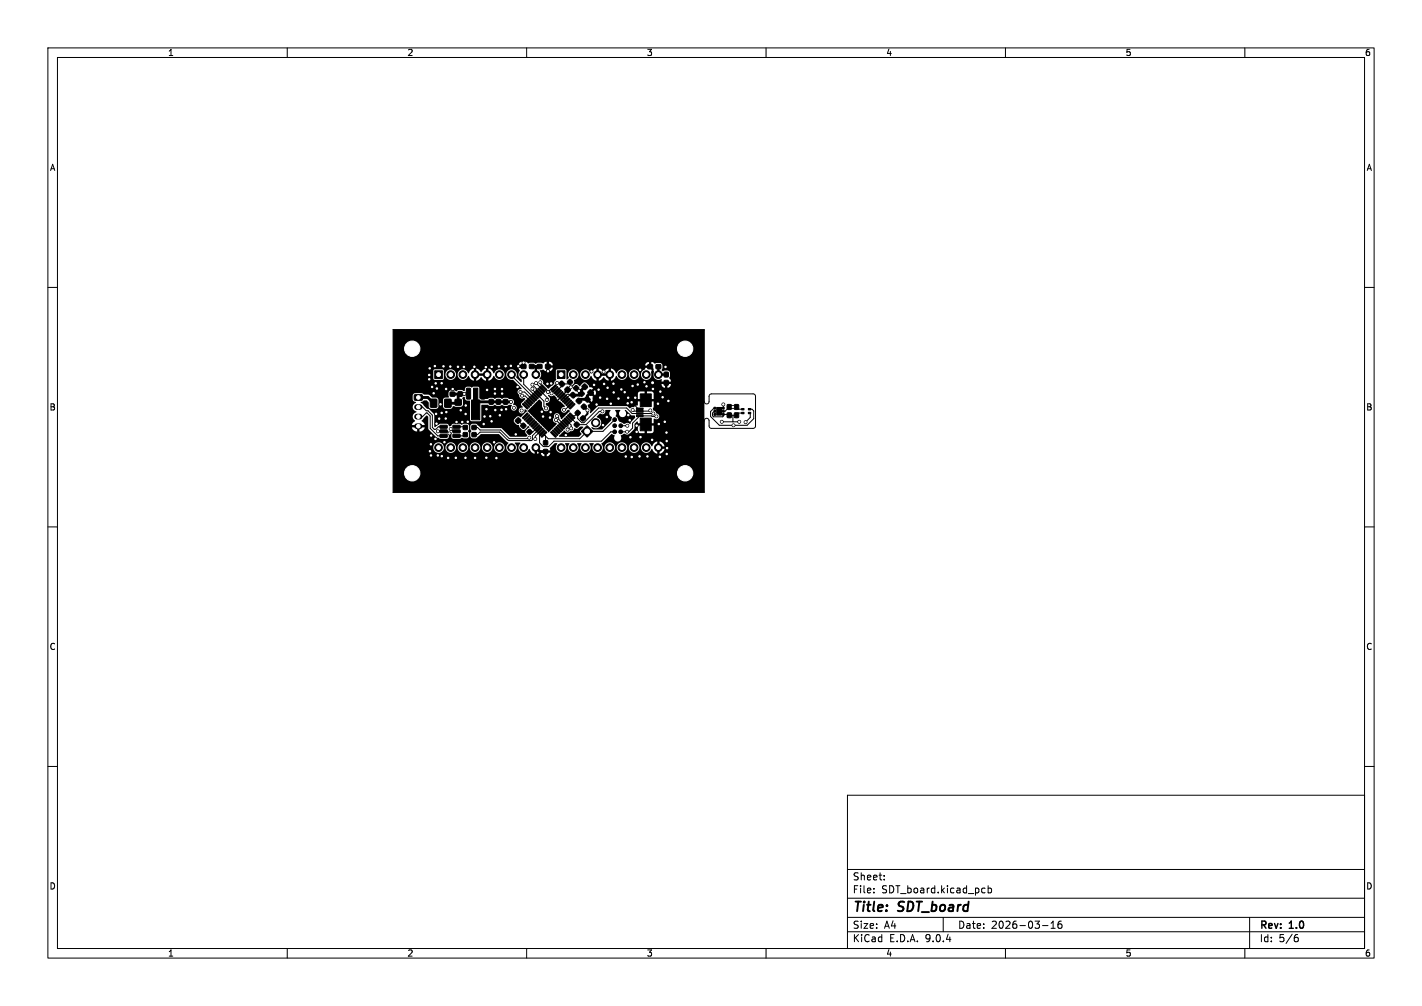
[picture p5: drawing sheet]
<svg xmlns="http://www.w3.org/2000/svg" width="297mm" height="210mm" viewBox="0 0 297 210" stroke-linecap="round" stroke-linejoin="round" font-family="sans-serif">
<defs><g id="words">
<g font-size="2.8">
<text x="178" y="190.9">Title:</text>
<text x="187.7" y="190.9">SDT_board</text>
</g>
<g font-size="2.1">
<text x="178" y="184">Sheet:</text>
<text x="178" y="186.7">File:</text>
<text x="184.1" y="186.7">SDT_board.kicad_pcb</text>
<text x="178" y="196.9">KiCad</text>
<text x="178" y="194.1">Size:</text>
<text x="184.7" y="194.1">A4</text>
<text x="185.7" y="196.9">E.D.A.</text>
<text x="193.3" y="196.9">9.0.4</text>
<text x="200" y="194.1">Date:</text>
<text x="207" y="194.1">2026-03-16</text>
<text x="263" y="194.3">Rev:</text>
<text x="263" y="196.9">Id:</text>
<text x="267.1" y="196.9">5/6</text>
<text x="269.4" y="194.3">1.0</text>
</g>
<g font-size="1.8">
<text x="35" y="11.9">1</text>
<text x="85" y="11.9">2</text>
<text x="135" y="11.9">3</text>
<text x="185" y="11.9">4</text>
<text x="235" y="11.9">5</text>
<text x="285" y="11.9">6</text>
<text x="10.3" y="35.9">A</text>
<text x="285.4" y="35.9">A</text>
<text x="10.3" y="85.9">B</text>
<text x="285.3" y="85.9">B</text>
<text x="10.3" y="135.9">C</text>
<text x="285.3" y="135.9">C</text>
<text x="10.3" y="185.9">D</text>
<text x="285.3" y="185.9">D</text>
<text x="35" y="199.9">1</text>
<text x="85" y="199.9">2</text>
<text x="135" y="199.9">3</text>
<text x="185" y="199.9">4</text>
<text x="235" y="199.9">5</text>
<text x="285" y="199.9">6</text>
</g>
</g></defs>
<g fill="none" stroke="#000" stroke-width=".21">
<path d="M10 10h277v190h-277zM12 12h273v186h-273zM60 10v2M110 10v2M160 10v2M210 10v2M260 10v2M10 60h2M82.1 68.8h65l.1 15.3 .4 .2 .4-.2 .1-1.5 .4-.4 9 .1 .3 .4v6.4l-.5 .3h-8.8l-.4-.3-.1-1.6-.4-.2-.4 .2-.1 .3v15h-65zM106.8 78.2v.2l4.7 4.6M109.4 78.2v2l2.4 2.5M112 80l1.2 1.3"/>
<path d="M112 80h.1M112.8 79.8v.3l.8 .8M116.4 79.9h.7l.2 .2M119.1 79.8l-.4 .3h-1.4M285 60h2M87.4 87h.8l.8-.8h.2l.6 .6v2.6l1.6 1.6h1.3M87.4 85h.8l.8 .8h.4l.9 .9v2.5l.4 .4h.3l.6-.5h1.1M91.5 90h.1M91.5 90h1.9l.5 .5M94.1 89.5l.5 .5h.8M95.4 89.1h1.6l.2 .1M97.2 90.7l-.3 .3h-1.5"/>
<path d="M99 89.2h.7l.6 .6h4.3l1.8 1.8h4l.2-.2M107.3 85.1h.1M108.2 87.8l1.1 1.1M108.7 81.8h.9l1.5 1.6M109 82.6l.7 .1 1.1 1M109.3 88.9h.1M110.7 92h.1M111.2 81.1v.2l2.4 2.4v1.1l.4 .5M111.2 80.3l.8 .8v.3l.5 .6M112.2 89.3l-.9 .9h-.7M112.5 89.6l-1.3 1.4v.8l-.2 .2h-4.8l-1.8-1.8h-4.1l-.6 .5h-.7M112.9 81.6l1.6 1.6-.3 .3"/>
<path d="M112.9 90l-1.1 1.1v.6M113.9 91v1.4M115.6 80.9h-.2l-1 .9M116 81.3l-.8 .8M116.1 87.7l1.3 1.2M116.1 87.7h.1M116.3 86.9l.4 .4v.2l1 1.1M117.3 80.1v.5l-1 1M117.7 83h.1M118.1 88.2l.5 .6-.1 .9M118.4 87.9l.9 .8v.7M118.6 81.4l-1.2 1.3"/>
<path d="M119 82.5l-.2-.2h-.3l-.8 .7M119 82.5h.7M119 82.5l-.9 .9-.4-.4M119.1 84.4l-1.1 1.2h-.2M125.8 85.9h-.6l-2.8 2.7h-1.9v-.1l-1.4-1.3M128.4 90.1h-.8l-2 2h-9.9l-1.1 1.1h-1.1l-.8-.8v-1.5l.5-.6M128.4 87.6l-2.5 2.5h-3.3l-1.5 1.5h-6.6l-.9-.9M129.7 88.9h1.3M131 90.1h.1M131.9 84l1.4 1.3h.3M132.1 85.6l.3 .2h3.3l.1-.1M136.4 86.3h-4.4l-1.1-1.1h-5.9l-3 3h-.5l-.8-.8v-1.2l-.6 .6h-.6"/>
<path d="M137.1 86.9l-3.5-.1-1.5 1.5v1.1l-.8 .7h-1.6M149.3 85.9l-.5 .3v.6l.2 .2h1.9l.2-.5 2.7 .2 .5-.5h.8M149.3 85.2h-.2l-.7 .7v1.1l1.8 1.8h5.8l1.4-1.4v-1.6l-.3-.4h-.5M150.7 88.1h3.7M151.1 84.4v.8M151.1 85.2h.1M153.1 86.7v1.4M155.1 85.4h-.8l-.5-.4h-1.5l-.9 .9h-.3M156.6 86.2l.1 .1v.9l-1 .9M10 110h2M285 110h2M10 160h2"/>
<path d="M177 166h108v32h-108zM285 160h2M60 198v2M110 198v2M160 198v2M177 194.5h108M177 191.5h108M177 187.5h108M177 181.5h108M182.5 186.3v.1M182.5 185.5v.1M184.7 183.6v.1"/>
<path d="M184.7 182.8v.1M197 191.5v3M205.3 185.4l.4 .1M205.7 186.3l-.4 .1M206.4 185.5l.4-.1 .3 .3-.1 .6h-.6M206.4 184.9v1.5M210 198v2M217.7 193.2h1.2M219.5 193.8h.9M219.5 192.7l.5-.4v1.5M221.7 192.3l-.5 .1a1.01 1.01 0 0 0 0 1.4l.5-.1 .1-.5-.3-.3h-.4l-.1 .3M260 198v2"/>
<path d="M261 191.5v6.5M270.6 195.7h.4l.2 .3-.1 .5-.5 .1M271 195.1l-.4 .1"/>
</g>
<g fill="#000" stroke="#000" stroke-width=".21">
<path d="M90.8 77.4h1.6v1.6h-1.6zM108.9 76.1h.9v.8h-.9zM110.6 76.1h.9v.8h-.9zM112.2 76.1h1v.8h-1zM114 76.1h.9v.8h-.9zM116.4 77.4h1.6v1.6h-1.6zM116.8 79.9l.6-.4 .5 .5v.3l-.3 .4h-.3l-.6-.5zM135.3 76.1h1v.9h-1zM137 76.1h1v.9h-1zM138.7 77.7h.9v1h-.9zM138.7 79.4h.9v1h-.9zM86.6 82.4h1.5l.1 .2v.8l-.2 .2h-1.3l-.2-.3z"/>
<path d="M89.9 83.4h1.3v1.6h-1.3zM91.9 88.8h1.4l.1 .5-1.4 .1zM91.9 89.8l1.4-.1 .1 .6-1.4 .1zM91.9 90.7h1.4l.1 .5-1.4 .1zM92.9 83.4h1.3v1.6h-1.3zM92.3 81.9h1v.8h-1zM94.6 90.7h1.4l.1 .5-1.4 .1zM94.6 89.8l1.4-.1 .1 .6-1.4 .1zM94.6 88.8h1.4l.1 .5-1.4 .1zM94 81.9h1v.8h-1zM95.7 81.8h.8v.9h-.8zM95.7 80h.8v1h-.8z"/>
<path d="M95.1 83.4h1.2v1.2h-1.2zM95.1 86.3h1.2v1.2h-1.2zM96.8 88.8h.8v.8h-.8zM96.8 90.3h.8v.8h-.8zM97.5 81.1l.6-.1 .2 .2v1.9l-.1 .2-.8-.1zM98.9 81h.9v2.5h.4v4.1h-1.7v-4.1h.4zM98.6 88.8h.8v.8h-.8zM98.6 90.3h.8v.8h-.8zM100.5 81.1l.6-.1 .2 .2v1.9l-.1 .2-.8-.1zM102.2 83.4h.8v1h-.8zM102.2 81.7h.8v.9h-.8zM103.7 83.4h.8v1h-.8z"/>
<path d="M103.7 81.7h.8v.9h-.8zM105.2 83.4h.8v1h-.8zM105.2 81.7h.8v.9h-.8zM106.4 88.9l.6-.5 .6 .6-.7 .7-.5-.5zM107.7 87.7l.6-.5 .5 .6-.6 .6-.5-.4zM109.1 88.4l.3-.1 .5 .5-.1 .3-.4 .3h-.3l-.4-.4zM109.1 84.3l.2-.1 1 1.1-.2 .1zM109.1 87.2l1-1 .2 .1-1 1.1zM110.4 89.7l.3-.1 .5 .5-.1 .2-.4 .4h-.3l-.4-.4zM109.5 84l.2-.1 .9 1-.2 .1zM110.4 86.6l.2 .2-1 .9-.1-.2zM109.8 83.6l.3-.1 .9 1.1-.2 .1z"/>
<path d="M109.8 87.9l1-1 .2 .1-.9 1.1zM110.2 83.3l.2-.1 .9 1-.2 .1zM110.2 88.2l.9-.9 .2 .1-.9 1zM110.6 82.9l.2-.1 .9 1.1-.2 .1zM111.5 87.6l.2 .3-1 .9-.1-.2zM111 82.5l1.1 .9-.2 .2-1-.9zM111.8 88l.3 .2-1.1 .9-.1-.2zM111.3 82.2l.2-.1 .9 1-.2 .2zM111.3 89.3l.9-1 .2 .2-.9 1zM111.6 81.9l.2-.1 1 1-.3 .1zM111.6 89.6l.9-.9 .3 .1-1 1zM112 81.5l.2-.1 .9 1-.2 .1z"/>
<path d="M112.9 89.1l.2 .2-1 .9-.1-.2zM112.4 81l1.1 1-.1 .2-1.1-.9zM112.3 90.3l1-.9 .2 .1-1 1.1zM113.5 93.8h.9v.9h-.9zM113.5 92h.9v.9h-.9zM112.7 80.8l.2-.1 .9 1-.2 .1zM112.7 90.7l.9-.9 .2 .1-.9 1zM113.1 80.3l1.1 1-.1 .2-1.1-1zM113 91.1l1-1 .2 .1-1 1.1zM115 81.3l1-1 .2 .1-1 1.1zM115.1 90.1l1.1 1-.1 .2-1.1-1zM115.4 81.6l.9-.9 .2 .1-.9 1z"/>
<path d="M115.4 89.9l.2-.1 .9 1-.2 .1zM116.7 81l.2 .3-1.1 .9-.1-.2zM115.7 89.5l.2-.1 1 1-.2 .2zM117 81.4l.2 .2-1 .9-.1-.2zM116.1 89.2l.2-.1 .9 1-.2 .1zM116.4 82.7l1-.9 .2 .1-.9 1zM116.4 88.8l.3-.1 .9 1-.2 .1zM116.8 83l.9-.9 .2 .1-.9 1.1zM116.8 88.5l.2-.2 .9 1.1-.2 .1zM118.1 82.5l.2 .2-1 .9-.2-.2zM117.1 88.1l.3-.1 .9 1-.2 .1zM118.3 80.8h.3l.6 .5-.1 .3-.4 .4-.3-.1-.4-.5z"/>
<path d="M117.5 83.7l.9-.9 .2 .1-.9 1.1zM117.6 87.6l1 1-.1 .2-1-.9zM117.9 84.1l.9-.9 .2 .1-.9 1zM117.9 87.4l.2-.1 .9 1-.2 .1zM118.5 79.6l.6-.4 .5 .4v.3l-.4 .4h-.2l-.5-.5zM118.2 84.5l.9-1 .3 .1-1 1.1zM118.2 87l.2-.1 1 1.1-.3 .1zM119.5 81.9h.2l.6 .5-.1 .3-.4 .4-.2-.1-.5-.5zM119.5 83.9l.2 .2-1 .9-.1-.2zM118.6 86.7l.2-.1 .9 1-.2 .1zM119.9 88.5l.6-.4 .5 .5-.6 .6-.5-.4zM119.9 84.2l.2 .2-1.1 1-.1-.2z"/>
<path d="M118.9 86.3l.2-.1 1 1.1-.2 .1zM120.1 86l.6-.4 .5 .6-.6 .6-.5-.4zM119.8 80.9l.6-.4 .5 .4v.2l-.4 .5h-.2l-.5-.5zM120.7 83.2l.3-.1 .5 .6v.2l-.5 .4h-.2l-.5-.5zM121.2 81.6l.3-.1 .5 .6v.3l-.4 .3h-.3l-.5-.5zM121.2 87.2l.6-.4 .5 .5-.6 .6-.5-.4zM121.4 84.7l.6-.4 .5 .6-.6 .6-.5-.4zM121.9 80.2l.3-.1 .5 .6v.3l-.4 .3h-.3l-.5-.5zM122.4 82.8h.3l.6 .5-.1 .3-.4 .4-.3-.1-.4-.5zM122.8 81.7l.6-.3 .5 .4 .1 .3-.4 .4-.3 .1-.5-.6zM121.4 90.1l1.2-1.3 1.2 1.3-1.2 1.2zM132.9 86.7h1.4v.3h-1.4z"/>
<path d="M132.9 86.2h1.4v.3h-1.4zM132.9 85.7h1.4v.3h-1.4zM132.9 85.2h1.4v.3h-1.4zM133.7 87.3h2.3v2.6h-2.3zM133.7 82.2h2.3v2.7h-2.3zM149.1 85h.4v.4h-.4zM149.1 85.7h.4v.3h-.4zM149.1 86.3h.4v.4h-.4zM149.7 85.1h1v1.6h-1zM150.9 86.3h.3v.4h-.3zM150.9 85.7h.3v.3h-.3zM150.9 85h.3v.4h-.3z"/>
<path d="M151.9 84.5h.8v.9h-.8zM151.9 86.2h.8v1h-.8zM153.4 84.5h.8v.9h-.8zM153.4 86.2h.8v1h-.8zM154.9 85.3h.5v.3h-.5zM154.9 86.1h.5v.3h-.5zM156.3 86.1h.5v.3h-.5zM156.3 85.3h.5v.3h-.5z"/>
<circle cx="86.1" cy="72.8" r="3.2"/>
<circle cx="89.7" cy="78.3" r=".3"/>
<circle cx="89.7" cy="79.2" r=".3"/>
<circle cx="89.7" cy="76.9" r=".3"/>
<circle cx="90.8" cy="76.4" r=".3"/>
<circle cx="92.6" cy="76.5" r=".3"/>
<circle cx="94" cy="76.5" r=".3"/>
<circle cx="94.1" cy="78.2" r=".8"/>
<circle cx="95.7" cy="76.6" r=".3"/>
<circle cx="96.7" cy="78.2" r=".8"/>
<circle cx="96.9" cy="76.6" r=".3"/>
<circle cx="99.1" cy="76.6" r=".3"/>
<circle cx="99.2" cy="78.2" r=".8"/>
<circle cx="101.5" cy="76.7" r=".3"/>
<circle cx="101.8" cy="78.2" r=".8"/>
<circle cx="102.7" cy="76.6" r=".3"/>
<circle cx="104.2" cy="76.5" r=".3"/>
<circle cx="104.3" cy="78.2" r=".8"/>
<circle cx="105.6" cy="76.4" r=".3"/>
<circle cx="106.7" cy="76.4" r=".3"/>
<circle cx="106.8" cy="78.2" r=".8"/>
<circle cx="108.2" cy="76.4" r=".3"/>
<circle cx="109.4" cy="75.7" r=".3"/>
<circle cx="109.4" cy="78.2" r=".8"/>
<circle cx="111.9" cy="78.2" r=".8"/>
<circle cx="112" cy="80" r=".3"/>
<circle cx="112.8" cy="79.8" r=".3"/>
<circle cx="114.4" cy="77.5" r=".3"/>
<circle cx="116.4" cy="79.9" r=".3"/>
<circle cx="119.7" cy="78.2" r=".8"/>
<circle cx="122.3" cy="78.2" r=".8"/>
<circle cx="123.5" cy="77.6" r=".3"/>
<circle cx="124.8" cy="78.2" r=".8"/>
<circle cx="126.1" cy="77.6" r=".3"/>
<circle cx="127.4" cy="78.2" r=".8"/>
<circle cx="129.9" cy="78.2" r=".8"/>
<circle cx="132.4" cy="78.2" r=".8"/>
<circle cx="133.7" cy="77.2" r=".3"/>
<circle cx="134.6" cy="79.8" r=".3"/>
<circle cx="135" cy="78.2" r=".8"/>
<circle cx="136.3" cy="79.9" r=".45"/>
<circle cx="137.5" cy="78.2" r=".8"/>
<circle cx="139" cy="76.6" r=".3"/>
<circle cx="143.1" cy="72.8" r="3.2"/>
<circle cx="86.1" cy="98.8" r="3.2"/>
<circle cx="89.8" cy="94.2" r=".3"/>
<circle cx="90" cy="92.8" r=".3"/>
<circle cx="90" cy="95.1" r=".3"/>
<circle cx="90" cy="90.9" r=".3"/>
<circle cx="90.3" cy="80.8" r=".3"/>
<circle cx="90.6" cy="82.1" r=".3"/>
<circle cx="91" cy="91.6" r=".3"/>
<circle cx="91" cy="80" r=".3"/>
<circle cx="91.1" cy="86.4" r=".3"/>
<circle cx="91.2" cy="88.4" r=".3"/>
<circle cx="91.3" cy="81.1" r=".3"/>
<circle cx="91.4" cy="95.1" r=".3"/>
<circle cx="91.5" cy="90" r=".3"/>
<circle cx="91.6" cy="93.4" r=".8"/>
<circle cx="91.7" cy="87.4" r=".3"/>
<circle cx="92" cy="84.4" r=".3"/>
<circle cx="92.3" cy="80" r=".3"/>
<circle cx="92.3" cy="86.2" r=".3"/>
<circle cx="92.3" cy="95.2" r=".3"/>
<circle cx="92.8" cy="92.3" r=".3"/>
<circle cx="93.1" cy="87.4" r=".3"/>
<circle cx="93.2" cy="81.2" r=".3"/>
<circle cx="93.2" cy="86" r=".3"/>
<circle cx="93.6" cy="95.6" r=".3"/>
<circle cx="93.9" cy="90.5" r=".3"/>
<circle cx="94.1" cy="89.5" r=".3"/>
<circle cx="94.1" cy="93.4" r=".8"/>
<circle cx="94.6" cy="81.2" r=".3"/>
<circle cx="95.2" cy="95.6" r=".3"/>
<circle cx="95.4" cy="88.1" r=".3"/>
<circle cx="96.2" cy="85.7" r=".3"/>
<circle cx="96.5" cy="88.1" r=".3"/>
<circle cx="96.7" cy="93.4" r=".8"/>
<circle cx="97" cy="82.2" r=".3"/>
<circle cx="97.2" cy="95.6" r=".3"/>
<circle cx="97.3" cy="86.4" r=".3"/>
<circle cx="97.3" cy="84.7" r=".3"/>
<circle cx="97.7" cy="88.1" r=".3"/>
<circle cx="99.2" cy="93.4" r=".8"/>
<circle cx="99.2" cy="95.6" r=".3"/>
<circle cx="101" cy="88.5" r=".3"/>
<circle cx="101.2" cy="87" r=".3"/>
<circle cx="101.6" cy="95.5" r=".3"/>
<circle cx="101.6" cy="85.4" r=".3"/>
<circle cx="101.7" cy="81.4" r=".3"/>
<circle cx="101.8" cy="93.4" r=".8"/>
<circle cx="102.4" cy="86.9" r=".3"/>
<circle cx="102.7" cy="88" r=".3"/>
<circle cx="103.2" cy="92.3" r=".3"/>
<circle cx="103.4" cy="81.2" r=".3"/>
<circle cx="103.4" cy="82.2" r=".3"/>
<circle cx="103.4" cy="85.6" r=".3"/>
<circle cx="103.7" cy="95.6" r=".3"/>
<circle cx="104.3" cy="93.4" r=".8"/>
<circle cx="104.4" cy="86.7" r=".3"/>
<circle cx="104.7" cy="85.6" r=".3"/>
<circle cx="104.8" cy="81.2" r=".3"/>
<circle cx="104.9" cy="82.2" r=".3"/>
<circle cx="105.7" cy="85.4" r=".3"/>
<circle cx="106.7" cy="83.9" r=".3"/>
<circle cx="106.8" cy="93.4" r=".8"/>
<circle cx="107.3" cy="85.1" r=".3"/>
<circle cx="107.7" cy="90.7" r=".3"/>
<circle cx="108.1" cy="80.8" r=".3"/>
<circle cx="108.7" cy="81.8" r=".3"/>
<circle cx="109" cy="85.7" r=".3"/>
<circle cx="109.1" cy="82.6" r=".3"/>
<circle cx="109.4" cy="93.4" r=".8"/>
<circle cx="110.6" cy="91.4" r=".3"/>
<circle cx="111.2" cy="80.3" r=".3"/>
<circle cx="111.2" cy="81.1" r=".3"/>
<circle cx="111.8" cy="91.7" r=".3"/>
<circle cx="111.9" cy="93.4" r=".8"/>
<circle cx="113.2" cy="86" r=".3"/>
<circle cx="113.4" cy="87" r=".3"/>
<circle cx="114.1" cy="85.3" r=".3"/>
<circle cx="114.2" cy="83.5" r=".3"/>
<circle cx="114.4" cy="80.1" r=".3"/>
<circle cx="114.4" cy="81.8" r=".3"/>
<circle cx="114.9" cy="87.2" r=".3"/>
<circle cx="115" cy="86" r=".3"/>
<circle cx="115.1" cy="80.1" r=".3"/>
<circle cx="115.2" cy="82.1" r=".3"/>
<circle cx="116.1" cy="87.7" r=".3"/>
<circle cx="116.3" cy="86.9" r=".3"/>
<circle cx="117.2" cy="93.4" r=".8"/>
<circle cx="117.8" cy="85.6" r=".3"/>
<circle cx="118.2" cy="90.8" r=".3"/>
<circle cx="118.5" cy="89.7" r=".3"/>
<circle cx="119.2" cy="80.8" r=".3"/>
<circle cx="119.3" cy="89.4" r=".3"/>
<circle cx="119.7" cy="93.4" r=".8"/>
<circle cx="120.9" cy="81.6" r=".3"/>
<circle cx="122.3" cy="93.4" r=".8"/>
<circle cx="122.7" cy="85.7" r=".3"/>
<circle cx="124.1" cy="80.3" r=".3"/>
<circle cx="124.4" cy="88.3" r=".85"/>
<circle cx="124.6" cy="84.4" r=".3"/>
<circle cx="124.8" cy="93.4" r=".8"/>
<circle cx="125" cy="81.3" r=".3"/>
<circle cx="125.4" cy="83" r=".3"/>
<circle cx="125.8" cy="85.9" r=".3"/>
<circle cx="126" cy="88.8" r=".3"/>
<circle cx="126.2" cy="80.1" r=".3"/>
<circle cx="126.8" cy="87.1" r=".3"/>
<circle cx="126.8" cy="83.3" r=".3"/>
<circle cx="126.9" cy="81" r=".3"/>
<circle cx="127.4" cy="93.4" r=".8"/>
<circle cx="127.6" cy="84.3" r=".3"/>
<circle cx="128.1" cy="80.1" r=".3"/>
<circle cx="128.2" cy="81.9" r=".3"/>
<circle cx="128.4" cy="90.1" r=".39"/>
<circle cx="128.4" cy="88.9" r=".39"/>
<circle cx="128.4" cy="87.6" r=".39"/>
<circle cx="129.2" cy="83.2" r=".3"/>
<circle cx="129.6" cy="88.9" r=".39"/>
<circle cx="129.6" cy="87.6" r=".39"/>
<circle cx="129.6" cy="90.1" r=".39"/>
<circle cx="129.8" cy="81.3" r=".3"/>
<circle cx="129.9" cy="93.4" r=".8"/>
<circle cx="130.5" cy="81.9" r=".3"/>
<circle cx="130.7" cy="95.3" r=".3"/>
<circle cx="131" cy="90.1" r=".3"/>
<circle cx="131" cy="88.9" r=".3"/>
<circle cx="131.1" cy="84.2" r=".3"/>
<circle cx="131.2" cy="83" r=".3"/>
<circle cx="131.2" cy="86.7" r=".3"/>
<circle cx="131.5" cy="87.7" r=".3"/>
<circle cx="131.7" cy="91.3" r=".3"/>
<circle cx="131.9" cy="84" r=".3"/>
<circle cx="132" cy="95.4" r=".3"/>
<circle cx="132.1" cy="80.6" r=".3"/>
<circle cx="132.1" cy="85.6" r=".3"/>
<circle cx="132.4" cy="93.4" r=".8"/>
<circle cx="132.7" cy="83" r=".3"/>
<circle cx="133" cy="90.1" r=".3"/>
<circle cx="133" cy="88.8" r=".3"/>
<circle cx="133.2" cy="80.3" r=".3"/>
<circle cx="133.6" cy="95.3" r=".3"/>
<circle cx="133.8" cy="91.3" r=".3"/>
<circle cx="135" cy="93.4" r=".8"/>
<circle cx="135" cy="80.7" r=".3"/>
<circle cx="135.2" cy="95.3" r=".3"/>
<circle cx="135.8" cy="85.7" r=".3"/>
<circle cx="136.2" cy="91.8" r=".3"/>
<circle cx="136.4" cy="81.2" r=".3"/>
<circle cx="136.5" cy="86.3" r=".3"/>
<circle cx="137.1" cy="86.9" r=".3"/>
<circle cx="137.4" cy="84.3" r=".3"/>
<circle cx="137.5" cy="93.4" r=".8"/>
<circle cx="137.6" cy="88.5" r=".3"/>
<circle cx="137.8" cy="95.4" r=".3"/>
<circle cx="137.9" cy="81.7" r=".3"/>
<circle cx="138.4" cy="82.9" r=".3"/>
<circle cx="138.8" cy="88.1" r=".3"/>
<circle cx="139.2" cy="90.3" r=".3"/>
<circle cx="139.2" cy="92.1" r=".3"/>
<circle cx="139.2" cy="94.8" r=".3"/>
<circle cx="139.3" cy="93.5" r=".3"/>
<circle cx="139.6" cy="83.7" r=".3"/>
<circle cx="143.1" cy="98.8" r="3.2"/>
<circle cx="150.8" cy="88.1" r=".3"/>
<circle cx="151.1" cy="84.4" r=".3"/>
<circle cx="153.1" cy="85" r=".3"/>
<circle cx="153.2" cy="88.8" r=".3"/>
<circle cx="154.4" cy="88.1" r=".3"/>
<circle cx="155.7" cy="88.1" r=".3"/>
</g>
<path d="M87.1 85h.6M87.1 87h.6M87.1 89h.6" fill="none" stroke="#000" stroke-width="1.2"/>
<path d="M111.1 76.5h1.6M111.9 76.5h.1M111.9 76.5v1.7M137.5 76.6v1.6M137.5 78.2h.1M137.5 78.2h1.6" fill="none" stroke="#000" stroke-width=".5"/>
<g fill="none" stroke="#000" stroke-width=".6">
<path d="M108.2 76.5h1.1M114.4 76.5v1M87.4 83h2l1.2 1.2M94.5 82.3h1.6M97.8 82.2h-1.7l-.4 .4v1.4l-.2 .2h-2M99.3 82.3v1.6h7.4M101.7 81.4v.8M102.6 82.2h.1M105.6 82.2h-4.8M105.6 83.9h.1M111.9 93.4l.8 .9h1.2M119.2 80.9l-.6 .5"/>
<path d="M120.3 81l1.1 1.1M121.4 82.1l-.3 .4h-1.4M122.1 80.7l-.7 .7v.7M123.4 82l-.7 .7v.7h-1.4l-.4 .3"/>
</g>
<path d="M135.8 76.6l.5 .5v2.8h2.8M121.9 84.9l.8 .8v.7l-1 1" fill="none" stroke="#000" stroke-width=".4"/>
<path d="M99.5 78h1.9v.5h-1.9zM125.1 78h1.9v.5h-1.9zM82.1 68.9h65l-.1 33.9h-64.8l-.1-9.4h8.4v.1a1.1 1.1 0 0 0 1.2 1 1.1 1.1 0 0 0 1-1.1h.3v.1a1.1 1.1 0 0 0 1.2 1 1.1 1.1 0 0 0 1-1.1h.4v.1a1.1 1.1 0 0 0 1.2 1 1.1 1.1 0 0 0 1-1.1h.3v.1a1.1 1.1 0 0 0 1.2 1 1.1 1.1 0 0 0 1-1.1h.4v.1a1.1 1.1 0 0 0 1.1 1 1.1 1.1 0 0 0 1.1-1.1h.3v.1a1.1 1.1 0 0 0 1.7 .9 1.1 1.1 0 0 0 0-1.9 1.1 1.1 0 0 0-1.7 .9h-.3l-.1-.2a1.1 1.1 0 0 0-1.1-.9 1.1 1.1 0 0 0-1 1.1h-.4v-.2a1.1 1.1 0 0 0-1.2-.9 1.1 1.1 0 0 0-1 1.1h-.3v-.2a1.1 1.1 0 0 0-1.2-.9 1.1 1.1 0 0 0-1 1.1h-.4v-.2a1.1 1.1 0 0 0-1.1-.9 1.1 1.1 0 0 0-1.1 1.1h-.3v-.2a1.1 1.1 0 0 0-1.2-.9 1.1 1.1 0 0 0-1 1.1h-8.4v-4.7h5v.5h-1.1a1.1 1.1 0 0 0 1.1 .9v-.8h.5v.8h.1a1.1 1.1 0 0 0 1-.9h-1v-.5h1l-.7-.8 1.2-1.2 .2 .3 .1 2.6 1.7 1.7 .7 .3h1.6l.2-.2v-.7l.4-.6 .3 .4-.1 .7 .2 .4h1.5l.4-.2h1.3l.3-.4v-.6l-.3-.4 .3-.4v-.6h.2v.6l.3 .4-.3 .4v.6l.3 .4h1l1-.8h3.7l2 1.9a1.11 1.11 0 0 0-.2 1.7 1.11 1.11 0 0 0 1.7 0 1.11 1.11 0 0 0-.2-1.7l.1-.1h1l.1 .1a1.15 1.15 0 0 0 .1 1.9 1.15 1.15 0 0 0 1.7-.7l.2 .1a1.31 1.31 0 0 0 1 .9v-.9h.5v.9l.6-.3 .2 .1a.73 .73 0 0 0 .7 .8h.5a.73 .73 0 0 0 .7-.8h-.7v.8h-.5v-.9l.2-.1 .1-.2 .9-.1-.1-.5 1-1 .6 .1a1.15 1.15 0 0 0 0 1.6 1.15 1.15 0 0 0 1.6 0 1.15 1.15 0 0 0 0-1.6h.9a1.15 1.15 0 0 0 0 1.6 1.15 1.15 0 0 0 1.6 0 1.15 1.15 0 0 0 0-1.6h1a1.15 1.15 0 0 0 0 1.6 1.15 1.15 0 0 0 1.6 0 1.15 1.15 0 0 0 0-1.6h.9a1.12 1.12 0 0 0 .4 1.8 1.12 1.12 0 0 0 1.5-1h.4v.1a1.1 1.1 0 0 0 1.1 1 1.1 1.1 0 0 0 1.1-1.1h.3v.1a1.1 1.1 0 0 0 1.2 1 1.1 1.1 0 0 0 1-1.1h.3v.1a1.1 1.1 0 0 0 1.2 1 1.1 1.1 0 0 0 1-1.1h.4v.1a1.15 1.15 0 0 0 1 1 1.15 1.15 0 0 0 1.2-.8l.2 .1a1.31 1.31 0 0 0 1 .9v-.9h.5v.9a1.29 1.29 0 0 0 1-1h-1v-.5l1-.1a1.29 1.29 0 0 0-1-.9v.9h-.5l-.1-.9a1.63 1.63 0 0 0-1 1 1.17 1.17 0 0 0-1.2-.9 1.17 1.17 0 0 0-1.1 1.1h-.4v-.2a1.1 1.1 0 0 0-1.1-.9 1.1 1.1 0 0 0-1.1 1.1h-.3v-.2a1.1 1.1 0 0 0-1.2-.9 1.1 1.1 0 0 0-1 1.1h-.3l-.1-.2a1.1 1.1 0 0 0-1.1-.9 1.1 1.1 0 0 0-1 1.1h-.4l-.2-.9 2-1.9 .7 .3a.78 .78 0 0 0 .1 1.1 .78 .78 0 0 0 1.1-.1 .78 .78 0 0 0 .1-1l.6-.4 .9 .2 .9-.7h1.1l.2 .3 .3 .1h2.6l.2-.4v-1.1h-1.4v1.5h-.5v-1.5h-1.4v1.1h-1.1l.4-.5v-1l.5-.5h.2v.4h3.3v-.9l.2-.1a.61 .61 0 0 0 .9-.2 .61 .61 0 0 0-.4-.9l-.4-.5-.3-.1-.1-.3 .1-.4v-1.2h-3.3v.8l-1.6 .7-.7-.5h-5.9l-1.6 1.4-.2-.1a.84 .84 0 0 0-.4-1.1v-.5l.4-.2-.7-.8 .4-.3 .7 .7 .2-.4-.1-.4 .2-.2-.6-.7 .1-.2h.3l.6 .5 .2-.3h8.7v1.1h3.3v-1.1l-.4-.5h-1v1.6h-.5v-1.6h-1l-.4 .5h-8.7l-.1-.4-.2-.4-.5 .6-.4-.1v-.2l.6-.6-.8-.3-.3-.5h15.4a.73 .73 0 0 0 .7 .7h.5a.73 .73 0 0 0 .7-.8h-.7v.8h-.5v-.8l-16.1 .1-.7-.5-.4 .1-.6 .8-.6-.5h-.4l-1.7 1.7-.4 .2-.1-.4 1-1 .4-.1 .6-.6v-.7a1.1 1.1 0 0 0 .9-1.2h.4v.2a1.15 1.15 0 0 0 1 1 1.15 1.15 0 0 0 1.2-.8h.2a1.31 1.31 0 0 0 1 1v-1h.5v1l.6-.3 .4-.5 .4 .5 .6 .3v-1h.5v1a1.61 1.61 0 0 0 1.1-1 1.16 1.16 0 0 0 1.3 .8 1.16 1.16 0 0 0 1-1.2h.3v.2a1.1 1.1 0 0 0 1.2 1 1.1 1.1 0 0 0 1-1.2h.4v.2a1.13 1.13 0 0 0 1.5 .9 1.13 1.13 0 0 0 .6-1.6l.5-.1a1.3 1.3 0 0 0 .8 1.8l.9-.1v.5h1.9l-.1-.5a.36 .36 0 0 1-.1-.7v-.7l-.2-.4-.8-.1-.4 .2-.3-.2 .2-.5-.2-.9-1-.1a.46 .46 0 0 1-.8-.2h-.4v.8l-.2 .2-.1 .2h-1v.3l-.6 .4-.2 .6h-.4a1.1 1.1 0 0 0-1.1-1 1.1 1.1 0 0 0-1.1 1h-.3v-.2a1.16 1.16 0 0 0-1.1-.8 1.16 1.16 0 0 0-1.2 .8h-.1a1.31 1.31 0 0 0-1-1v1h-.5v-1l-.6 .3-.4 .5-.4-.5-.6-.3v1h-.5v-1a1.61 1.61 0 0 0-1.1 1 1.17 1.17 0 0 0-1.2-.8 1.17 1.17 0 0 0-1.1 1h-.4v-.2a1.1 1.1 0 0 0-1.5-.7 1.1 1.1 0 0 0-.5 1.6l-.3 .4h-.2v-1.8l-.1-.3h-1.9l-.2 .3 .1 1.9-.4 .4-.1 .4-1.2 1-1.1-1a.71 .71 0 0 0-.7-1 1.41 1.41 0 0 0 0-1.8h.4a.44 .44 0 0 1 .7 .1l1 .1a.73 .73 0 0 0 .7-.7h-.8v.7h-.6l.1-1.2h21.3v-.7l-.5 .1-.3 .6h-20.5l1.3-.1a.73 .73 0 0 0-.8-.7v.8h-.5v-.8l-.8 .4-1-.2-.5 .2-.4-.2h-.8a.46 .46 0 0 1-.7-.1l-.4-.1v.9l-.3 .1v.2l-1 .1 .1 .3a.57 .57 0 0 1-.1 .8 1.28 1.28 0 0 0 .7 1.4l-.2 .5-1-1a1.13 1.13 0 0 0-.7-1.7 1.13 1.13 0 0 0-1.4 1.2 1.13 1.13 0 0 0 1.5 1l1.7 1.7v.2a.68 .68 0 0 0-.8 .5 .68 .68 0 0 0 .4 .8 .74 .74 0 0 0 1.1 .6l.1 .2-.6 .6a.46 .46 0 0 0-.2 .7l.3 .5a.64 .64 0 0 0-.8 .6 .64 .64 0 0 0 .7 .6 .64 .64 0 0 0 .5-.8l.5 .4-1.4 1.2a.55 .55 0 0 0-.8-.1l-.5 .6-.1 .4 .6 .6 .5 .2 .1 .4 .5 .4 .6 .1 .7-.8 .3 .2-.9 .9 .1 .4 .3 .4-.1 .4h-3.4l-1.9-1.8h-4.2l-1.2-.9h-.8l-.3 .5h-.2l-.4-.5h-.8l-.4 .2-.3-.2h-1.5l-.4 .4-.4 .1-.4-.5h-1.4l-1.2 .7-.1-.2v-2.5l-1.1-1.1-.4-.1-1.4-1.3 .7-.4h.6l.4 .4 .1 .9 .1 .3 .4 .2h1l.3-.2 .2-.3v-1.4h.9v1.3l.2 .4 .3 .2h1l.4-.2 .2-.4 .6 .1h1.2l.3-.4v-1.1a.32 .32 0 0 1 .1-.5l.3 .1a.55 .55 0 0 0 .5 .6l.6 .1v4l.3 .2h1.7l.3-.2 .1-3.2h1.3l.4 .2h.7l.3-.2 .5 .2h.7l.3-.2 .5 .2h.7l.3-.2 .6 .1a.61 .61 0 0 0-.1 .9 .61 .61 0 0 0 .9 0 .61 .61 0 0 0-.1-.9l-.4-.1v-.2a.6 .6 0 0 0-.4-1h-.4l-.5-.3-.7 .1-.3 .2-.5-.3-.7 .1-.3 .2-.5-.3-.7 .1-.3 .2h-1.4l-.4-.2-.1-2.3-1.1-.1-.4 .2-.3-.2h-.7a.6 .6 0 0 0-.4 .8l-.3 .1-.3-.2h-.7l-.5 .3-.4-.2-1 .1-.2 .3 .1 1-1 .2-.3 .4h-.9l-.3-.4-1.1-.1-.8-.6h-.8l-.6-.3h-1.4l-.4 .4v1l.2 .2 .5 .3a1 1 0 0 0-.7 1 1 1 0 0 0 .8 .9v.2a.97 .97 0 0 0-.8 .8 .97 .97 0 0 0 .5 1l-.4 .4-.3 .4h-3.9v-11.3h8.4v1.7l.3 .2h1.8l.1-1.2h.3a1.1 1.1 0 0 0 1.1 1.2 1.1 1.1 0 0 0 1.1-1.2h.4v.2a1.15 1.15 0 0 0 1 1 1.15 1.15 0 0 0 1.2-.8h.2a1.31 1.31 0 0 0 1 1v-1h.5v1l.6-.3 .4-.5 .4 .5 .6 .3v-1h.5v1a1.61 1.61 0 0 0 1.1-1 1.13 1.13 0 0 0 1.9 .5 1.13 1.13 0 0 0-.4-1.9 1.24 1.24 0 0 0-1.5 .8h-.1a1.31 1.31 0 0 0-1-1v1h-.5v-1l-.6 .3-.4 .5-.4-.5-.6-.3v1h-.5v-1a1.61 1.61 0 0 0-1.1 1 1.17 1.17 0 0 0-1.2-.8 1.17 1.17 0 0 0-1.1 1h-.4v-.2a1.1 1.1 0 0 0-1.1-.8 1.1 1.1 0 0 0-1.1 1h-.3v-.8l-.3-.2h-1.7l-.2 .3h-8.4v-1.2l27 .1v-.8a.73 .73 0 0 0-.8 .7h-26.2zM110.2 85.7l2.4-2.3 .6 .5v1l.2 .3a.62 .62 0 0 0 .7 .6 .62 .62 0 0 0 .6-.7 .62 .62 0 0 0-.7-.5v-.4a.96 .96 0 0 0 .8-1.2l-.3-.4 .2-.1a.73 .73 0 0 0 1 0l.5 .5 .2 .4 .4-.1-.2 .4 .6 .2 .8 1a.62 .62 0 0 0-.8 .4 .62 .62 0 0 0 .4 .8 .62 .62 0 0 0 .8-.3l.3-.3 .3 .3-1.7 1.7-.2-.1-.2-.5a.65 .65 0 0 0-.8-.6 .65 .65 0 0 0-.4 .9 .77 .77 0 0 0 .6 1.2l-.2 .3-1.6 1.5-4.3-4.3zM116.9 90.9l1-1a.88 .88 0 0 0 1.3 .1l.5-.1 .3-.5 .6 .1 .6-.5 .6 .1-.7 .9 .4 .6-.6 .6h-4.1l-.1-.2zM124.7 86.9l.6-.6a.74 .74 0 0 0 .8 .1 .74 .74 0 0 0 .3-.8h1l.1 .1a.88 .88 0 0 0 .3 1.4l-.2 .7-1.9 1.8-1.8 .1-.4-.4 .1-.2a1.2 1.2 0 0 0 1.9-.4 1.2 1.2 0 0 0-.9-1.7zM128.5 85.6h1.1a.8 .8 0 0 0-.2 1.2 .8 .8 0 0 0 1.2 0 .8 .8 0 0 0-.1-1.1l.2-.1 1.2 1.1 .7 .1v.4l-.8 .9-.1 .4a.79 .79 0 0 0-1.2 0l-.8-.3v-.6h-.6l-.3-.5a.27 .27 0 0 1-.2-.3 .27 .27 0 0 1 .1-.2z" fill="#000"/>
<g fill="#fff" stroke="#fff" stroke-width=".21">
<circle cx="94.1" cy="89.5" r=".15"/>
<circle cx="97" cy="82.2" r=".15"/>
<circle cx="137.4" cy="84.3" r=".15"/>
<circle cx="93.2" cy="81.2" r=".15"/>
<circle cx="126.1" cy="77.6" r=".15"/>
<circle cx="126.7" cy="87.1" r=".15"/>
<circle cx="93.1" cy="87.4" r=".15"/>
<circle cx="115.1" cy="80.1" r=".15"/>
<circle cx="108.3" cy="76.5" r=".15"/>
<circle cx="115" cy="86" r=".15"/>
<circle cx="103.4" cy="81.2" r=".15"/>
<circle cx="133.2" cy="80.3" r=".15"/>
<circle cx="118.2" cy="90.9" r=".15"/>
<circle cx="90.9" cy="91.6" r=".15"/>
<circle cx="91.5" cy="95.1" r=".15"/>
<circle cx="101" cy="88.5" r=".15"/>
<circle cx="131.5" cy="87.7" r=".15"/>
<circle cx="137.6" cy="88.5" r=".15"/>
<circle cx="102.7" cy="87.9" r=".15"/>
<circle cx="137.9" cy="81.8" r=".15"/>
<circle cx="101.5" cy="76.7" r=".15"/>
<circle cx="131.7" cy="91.3" r=".15"/>
<circle cx="89.8" cy="94.2" r=".15"/>
<circle cx="139" cy="76.6" r=".15"/>
<circle cx="132.1" cy="80.6" r=".15"/>
<circle cx="91" cy="80" r=".15"/>
<circle cx="92.6" cy="76.5" r=".15"/>
<circle cx="106.7" cy="76.4" r=".15"/>
<circle cx="97.3" cy="84.6" r=".15"/>
<circle cx="109.3" cy="75.7" r=".15"/>
<circle cx="91.7" cy="87.4" r=".15"/>
<circle cx="130.5" cy="81.9" r=".15"/>
<circle cx="92.2" cy="86.2" r=".15"/>
<circle cx="101.7" cy="81.4" r=".15"/>
<circle cx="133.8" cy="91.2" r=".15"/>
<circle cx="90" cy="95.1" r=".15"/>
<circle cx="104.9" cy="81.2" r=".15"/>
<circle cx="129.8" cy="81.3" r=".15"/>
<circle cx="99.2" cy="95.6" r=".15"/>
<circle cx="103.4" cy="82.2" r=".15"/>
<circle cx="136.4" cy="81.2" r=".15"/>
<circle cx="139.3" cy="94.8" r=".15"/>
<circle cx="119.2" cy="80.9" r=".15"/>
<circle cx="154.4" cy="88.1" r=".15"/>
<circle cx="93.9" cy="90.5" r=".15"/>
<circle cx="125" cy="81.3" r=".15"/>
<circle cx="103.5" cy="85.6" r=".15"/>
<circle cx="104.4" cy="86.7" r=".15"/>
<circle cx="131.1" cy="84.2" r=".15"/>
<circle cx="89.8" cy="76.9" r=".15"/>
<circle cx="94.6" cy="81.2" r=".15"/>
<circle cx="136.2" cy="91.8" r=".15"/>
<circle cx="89.6" cy="78.3" r=".15"/>
<circle cx="101.6" cy="95.6" r=".15"/>
<circle cx="94" cy="76.5" r=".15"/>
<circle cx="136.3" cy="79.9" r=".2"/>
<circle cx="133.7" cy="77.2" r=".15"/>
<circle cx="93.2" cy="86" r=".15"/>
<circle cx="114.9" cy="87.2" r=".15"/>
<circle cx="101.6" cy="85.4" r=".15"/>
<circle cx="114.4" cy="77.5" r=".15"/>
<circle cx="135.2" cy="95.3" r=".15"/>
<circle cx="105.7" cy="85.4" r=".15"/>
<circle cx="90.8" cy="76.4" r=".15"/>
<circle cx="126.2" cy="80.2" r=".15"/>
<circle cx="139.3" cy="93.6" r=".15"/>
<circle cx="90" cy="90.9" r=".15"/>
<circle cx="131.9" cy="84" r=".15"/>
<circle cx="127.6" cy="84.3" r=".15"/>
<circle cx="104.2" cy="76.5" r=".15"/>
<circle cx="95.3" cy="88.1" r=".15"/>
<circle cx="124.6" cy="84.5" r=".15"/>
<circle cx="131.2" cy="83" r=".15"/>
<circle cx="96.2" cy="85.6" r=".15"/>
<circle cx="105.6" cy="76.5" r=".15"/>
<circle cx="102.4" cy="86.9" r=".15"/>
<circle cx="103.2" cy="92.3" r=".15"/>
<circle cx="138.8" cy="88" r=".15"/>
<circle cx="107.7" cy="90.7" r=".15"/>
<circle cx="97.7" cy="88.1" r=".15"/>
<circle cx="113.2" cy="85.9" r=".15"/>
<circle cx="124.1" cy="80.3" r=".15"/>
<circle cx="103.7" cy="95.6" r=".15"/>
<circle cx="90.2" cy="80.8" r=".15"/>
<circle cx="102.7" cy="76.6" r=".15"/>
<circle cx="139.6" cy="83.7" r=".15"/>
<circle cx="139.3" cy="92.1" r=".15"/>
<circle cx="101.2" cy="86.9" r=".15"/>
<circle cx="132.7" cy="83" r=".15"/>
<circle cx="92.2" cy="80" r=".15"/>
<circle cx="135" cy="80.6" r=".15"/>
<circle cx="132" cy="95.4" r=".15"/>
<circle cx="95.2" cy="95.6" r=".15"/>
<circle cx="126.8" cy="83.2" r=".15"/>
<circle cx="93.6" cy="95.6" r=".15"/>
<circle cx="123.6" cy="77.5" r=".15"/>
<circle cx="91.2" cy="81.1" r=".15"/>
<circle cx="133" cy="88.9" r=".15"/>
<circle cx="91.5" cy="90" r=".15"/>
<circle cx="90.6" cy="82.1" r=".15"/>
<circle cx="108.1" cy="80.8" r=".15"/>
<circle cx="90" cy="92.8" r=".15"/>
<circle cx="128.1" cy="80.1" r=".15"/>
<circle cx="92" cy="84.4" r=".15"/>
<circle cx="126" cy="88.7" r=".15"/>
<circle cx="133.6" cy="95.3" r=".15"/>
<circle cx="126.9" cy="80.9" r=".15"/>
<circle cx="114.3" cy="80.1" r=".15"/>
<circle cx="125.3" cy="83" r=".15"/>
<circle cx="104.9" cy="82.2" r=".15"/>
<circle cx="150.7" cy="88.1" r=".15"/>
<circle cx="134.6" cy="79.8" r=".15"/>
<circle cx="139.2" cy="90.3" r=".15"/>
<circle cx="113.4" cy="86.9" r=".15"/>
<circle cx="129.2" cy="83.2" r=".15"/>
<circle cx="133" cy="90.2" r=".15"/>
<circle cx="97.2" cy="86.4" r=".15"/>
<circle cx="91.1" cy="86.4" r=".15"/>
<circle cx="91.2" cy="88.5" r=".15"/>
<circle cx="104.8" cy="85.5" r=".15"/>
<circle cx="96.9" cy="76.6" r=".15"/>
<circle cx="89.6" cy="79.2" r=".15"/>
<circle cx="92.3" cy="95.2" r=".15"/>
<circle cx="130.7" cy="95.3" r=".15"/>
<circle cx="96.6" cy="88.1" r=".15"/>
<circle cx="137.8" cy="95.3" r=".15"/>
<circle cx="131.2" cy="86.6" r=".15"/>
<circle cx="99.1" cy="76.6" r=".15"/>
<circle cx="92.8" cy="92.3" r=".15"/>
<circle cx="97.2" cy="95.6" r=".15"/>
<circle cx="95.6" cy="76.6" r=".15"/>
<circle cx="138.4" cy="82.9" r=".15"/>
<circle cx="128.2" cy="81.9" r=".15"/>
<circle cx="120.9" cy="81.6" r=".15"/>
<circle cx="153.1" cy="85" r=".15"/>
<circle cx="137.1" cy="86.9" r=".15"/>
<circle cx="122.7" cy="85.7" r=".15"/>
<circle cx="131" cy="90.1" r=".15"/>
<circle cx="106.8" cy="83.9" r=".15"/>
<circle cx="131" cy="88.9" r=".15"/>
<circle cx="116.4" cy="79.9" r=".15"/>
<circle cx="108.7" cy="81.8" r=".15"/>
<circle cx="116.3" cy="86.9" r=".15"/>
<circle cx="109" cy="82.6" r=".15"/>
<circle cx="115.2" cy="82.1" r=".15"/>
<circle cx="114" cy="85.2" r=".15"/>
<circle cx="111.2" cy="81.1" r=".15"/>
<circle cx="112.8" cy="79.8" r=".15"/>
<circle cx="114.2" cy="83.5" r=".15"/>
<circle cx="111.2" cy="80.3" r=".15"/>
<circle cx="107.3" cy="85.1" r=".15"/>
<circle cx="116.1" cy="87.6" r=".15"/>
<circle cx="117.8" cy="85.5" r=".15"/>
<circle cx="114.4" cy="81.8" r=".15"/>
<circle cx="112" cy="80" r=".15"/>
<circle cx="108.9" cy="85.7" r=".15"/>
<circle cx="118.6" cy="89.7" r=".15"/>
<circle cx="119.3" cy="89.4" r=".15"/>
<circle cx="153.2" cy="88.8" r=".15"/>
<circle cx="132.1" cy="85.6" r=".15"/>
<circle cx="125.8" cy="85.9" r=".15"/>
<circle cx="135.8" cy="85.7" r=".15"/>
<circle cx="155.7" cy="88.1" r=".15"/>
<circle cx="151.1" cy="84.4" r=".15"/>
<circle cx="136.4" cy="86.3" r=".15"/>
<circle cx="110.6" cy="91.4" r=".15"/>
<circle cx="111.8" cy="91.7" r=".15"/>
<circle cx="86.1" cy="98.8" r="1.6"/>
<circle cx="143.1" cy="72.8" r="1.6"/>
<circle cx="86.1" cy="72.8" r="1.6"/>
<circle cx="122.6" cy="90.1" r=".5"/>
<circle cx="124.4" cy="88.3" r=".5"/>
<circle cx="87.4" cy="83" r=".37"/>
<circle cx="87.4" cy="85" r=".37"/>
<circle cx="87.4" cy="87" r=".37"/>
<circle cx="87.4" cy="89" r=".37"/>
<circle cx="129" cy="91.4" r=".5"/>
<circle cx="128" cy="86.3" r=".5"/>
<circle cx="130" cy="86.3" r=".5"/>
<circle cx="143.1" cy="98.8" r="1.6"/>
<circle cx="117.2" cy="78.2" r=".4"/>
<circle cx="119.7" cy="78.2" r=".4"/>
<circle cx="122.3" cy="78.2" r=".4"/>
<circle cx="124.8" cy="78.2" r=".4"/>
<circle cx="127.4" cy="78.2" r=".4"/>
<circle cx="129.9" cy="78.2" r=".4"/>
<circle cx="132.4" cy="78.2" r=".4"/>
<circle cx="135" cy="78.2" r=".4"/>
<circle cx="137.5" cy="78.2" r=".4"/>
<circle cx="137.5" cy="93.4" r=".4"/>
<circle cx="135" cy="93.4" r=".4"/>
<circle cx="132.4" cy="93.4" r=".4"/>
<circle cx="129.9" cy="93.4" r=".4"/>
<circle cx="127.4" cy="93.4" r=".4"/>
<circle cx="124.8" cy="93.4" r=".4"/>
<circle cx="122.3" cy="93.4" r=".4"/>
<circle cx="119.7" cy="93.4" r=".4"/>
<circle cx="117.2" cy="93.4" r=".4"/>
<circle cx="91.6" cy="78.2" r=".4"/>
<circle cx="94.1" cy="78.2" r=".4"/>
<circle cx="96.7" cy="78.2" r=".4"/>
<circle cx="99.2" cy="78.2" r=".4"/>
<circle cx="101.8" cy="78.2" r=".4"/>
<circle cx="104.3" cy="78.2" r=".4"/>
<circle cx="106.8" cy="78.2" r=".4"/>
<circle cx="109.4" cy="78.2" r=".4"/>
<circle cx="111.9" cy="78.2" r=".4"/>
<circle cx="111.9" cy="93.4" r=".4"/>
<circle cx="109.4" cy="93.4" r=".4"/>
<circle cx="106.8" cy="93.4" r=".4"/>
<circle cx="104.3" cy="93.4" r=".4"/>
<circle cx="101.8" cy="93.4" r=".4"/>
<circle cx="99.2" cy="93.4" r=".4"/>
<circle cx="96.7" cy="93.4" r=".4"/>
<circle cx="94.1" cy="93.4" r=".4"/>
<circle cx="91.6" cy="93.4" r=".4"/>
</g>
<use href="#words"/>
</svg>
